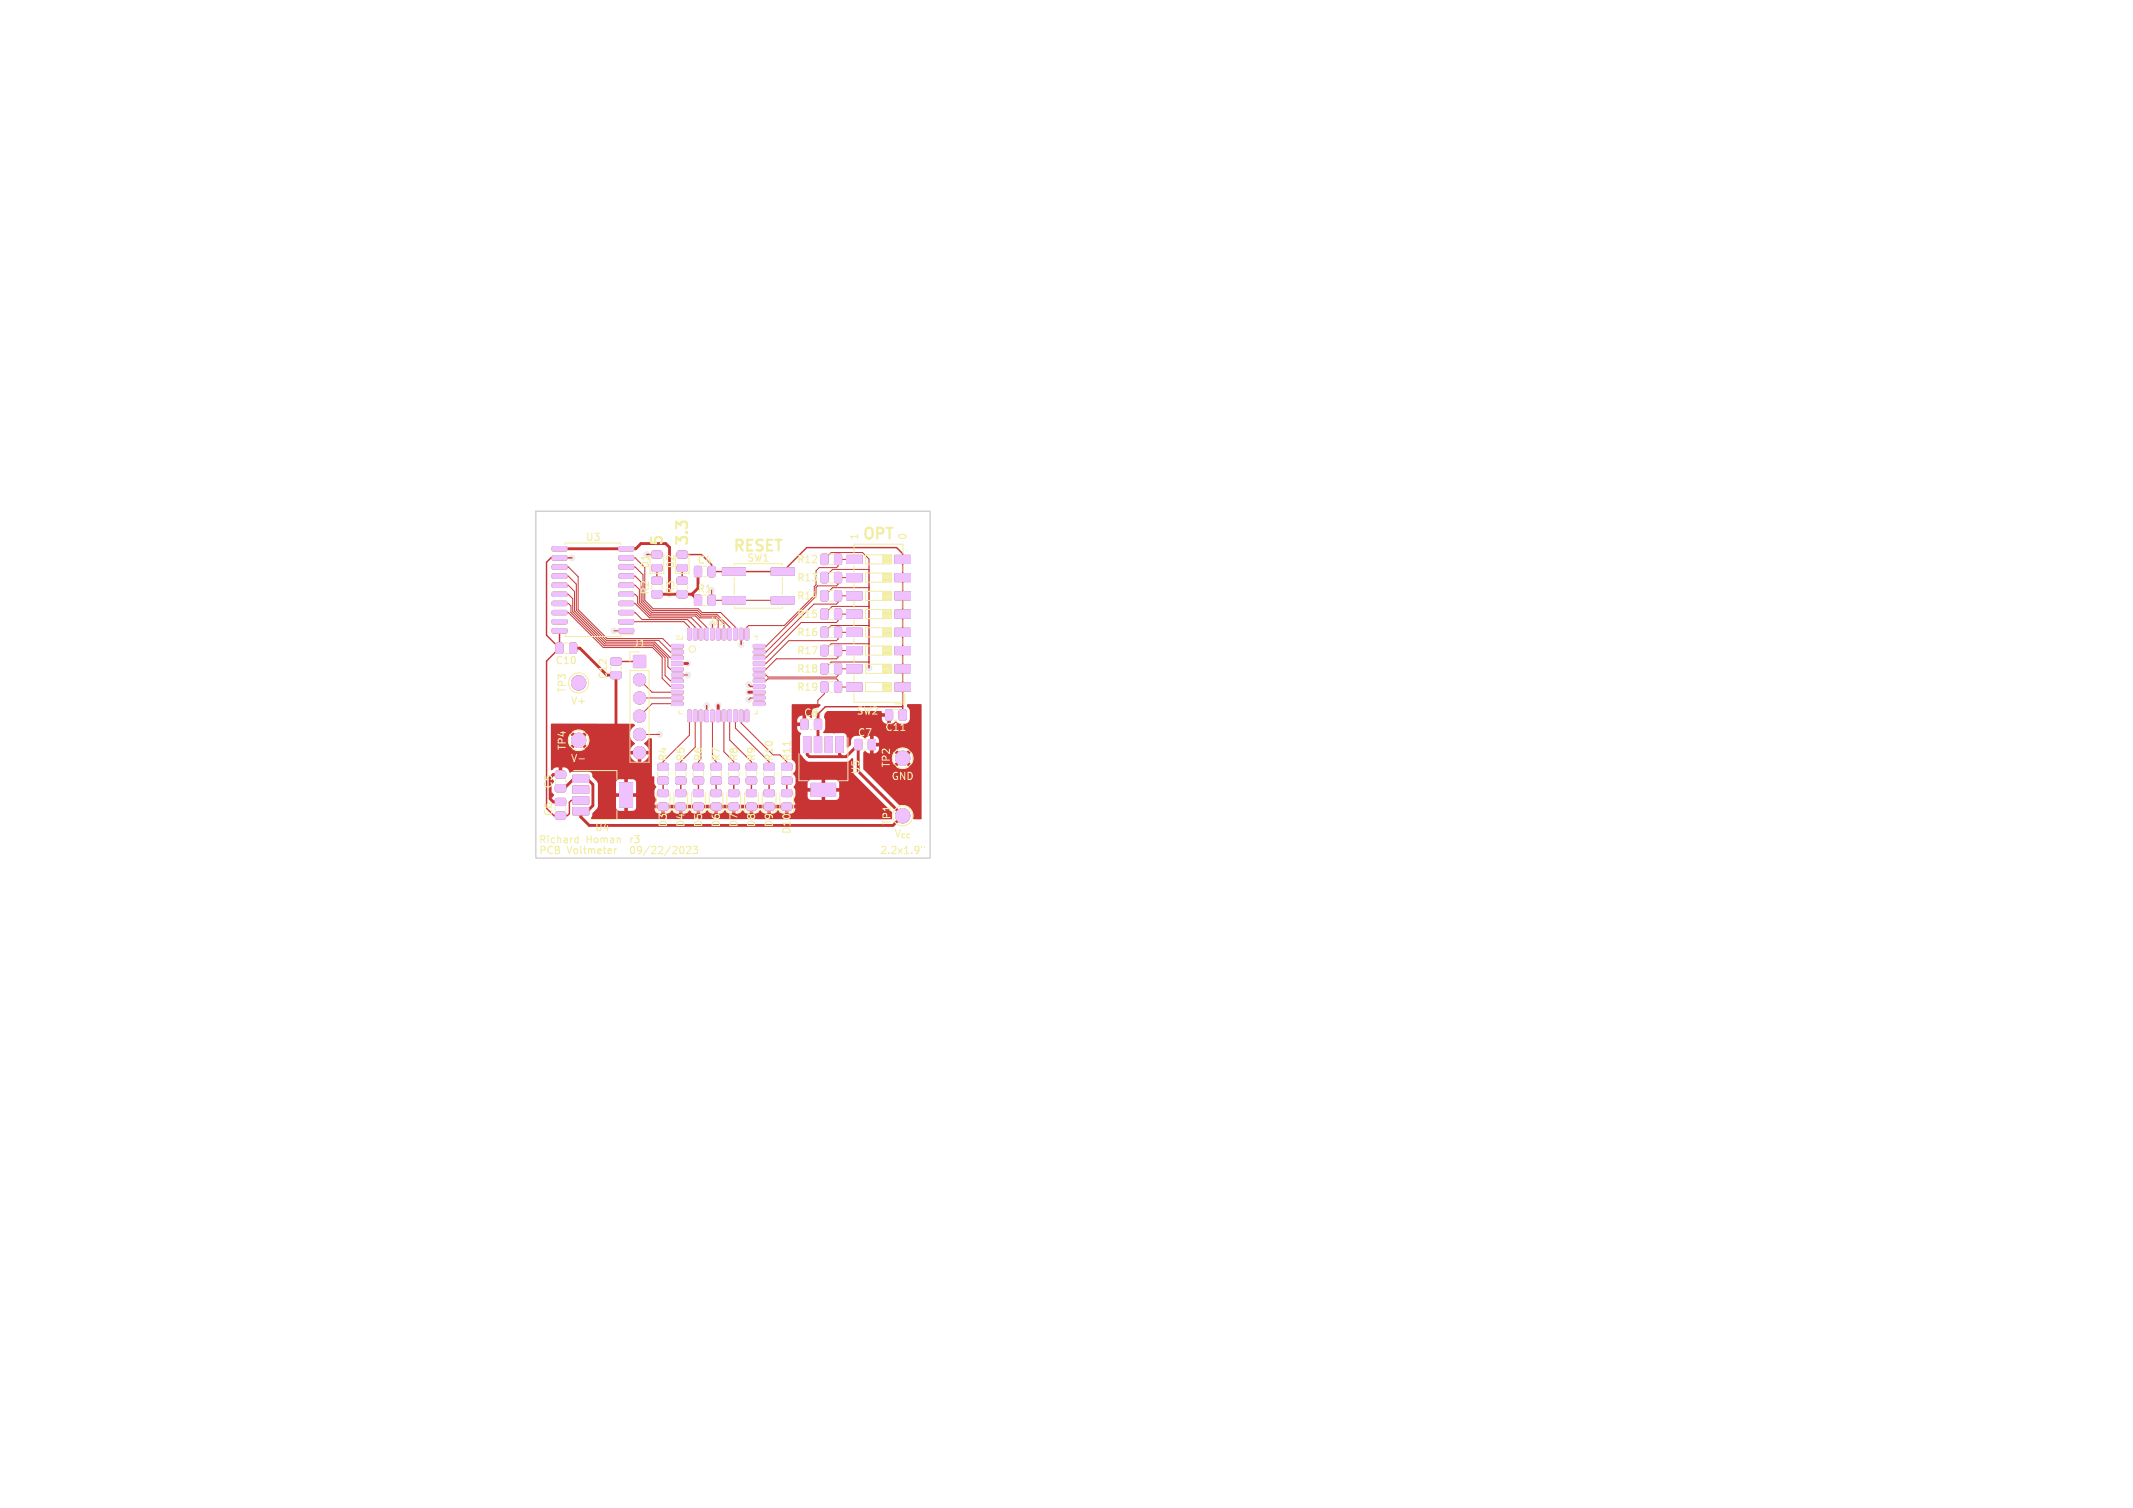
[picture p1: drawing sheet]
<svg xmlns="http://www.w3.org/2000/svg" width="297mm" height="210mm" viewBox="0 0 297 210" stroke-linecap="round" stroke-linejoin="round" font-family="sans-serif">
<defs><g id="words">
<g font-size="2.1" fill="#f2eda1">
<text x="92.7" y="76.1" transform="rotate(-90 92.7 76.1)">5</text>
<text x="96.2" y="76.1" transform="rotate(-90 96.2 76.1)">3.3</text>
<text x="101.9" y="77.2">RESET</text>
<text x="119.9" y="75.2">OPT</text>
</g>
<g font-size="1.4" fill="#f2eda1">
<text x="81.5" y="75.5">U3</text>
<text x="119.6" y="75.3" transform="rotate(-90 119.6 75.3)">1</text>
<text x="126.4" y="75.3" transform="rotate(-90 126.4 75.3)">0</text>
<text x="90.6" y="82.9" transform="rotate(-90 90.6 82.9)">R2</text>
<text x="90.6" y="79.3" transform="rotate(-90 90.6 79.3)">D1</text>
<text x="94.1" y="82.9" transform="rotate(-90 94.1 82.9)">R3</text>
<text x="94.1" y="79.3" transform="rotate(-90 94.1 79.3)">D2</text>
<text x="97" y="82.7">R1</text>
<text x="97" y="78.7">C4</text>
<text x="103.9" y="78.4">SW1</text>
<text x="110.9" y="83.7">R14</text>
<text x="110.9" y="81.2">R13</text>
<text x="110.9" y="78.6">R12</text>
<text x="98.9" y="87.2">U1</text>
<text x="110.9" y="86.2">R15</text>
<text x="110.9" y="88.8">R16</text>
<text x="77.3" y="92.7">C10</text>
<text x="84.7" y="94.7" transform="rotate(-90 84.7 94.7)">C12</text>
<text x="88.1" y="90.3">J1</text>
<text x="110.9" y="93.9">R18</text>
<text x="110.9" y="91.3">R17</text>
<text x="79" y="96.6" transform="rotate(-90 79 96.6)">TP3</text>
<text x="79.4" y="98.3">V+</text>
<text x="110.9" y="96.4">R19</text>
<text x="111.8" y="100">C8</text>
<text x="119.2" y="99.7">SW2</text>
<text x="123.2" y="102">C11</text>
<text x="79" y="104.6" transform="rotate(-90 79 104.6)">TP4</text>
<text x="79.4" y="106.3">V-</text>
<text x="93.1" y="106.1" transform="rotate(-90 93.1 106.1)">R4</text>
<text x="95.5" y="106.1" transform="rotate(-90 95.5 106.1)">R5</text>
<text x="98" y="106.1" transform="rotate(-90 98 106.1)">R6</text>
<text x="100.4" y="106.1" transform="rotate(-90 100.4 106.1)">R7</text>
<text x="102.9" y="106.1" transform="rotate(-90 102.9 106.1)">R8</text>
<text x="105.4" y="106.1" transform="rotate(-90 105.4 106.1)">R9</text>
<text x="107.8" y="106.1" transform="rotate(-90 107.8 106.1)">R10</text>
<text x="110.3" y="106.1" transform="rotate(-90 110.3 106.1)">R11</text>
<text x="119.3" y="102.7">C7</text>
<text x="119.9" y="107.9" transform="rotate(-90 119.9 107.9)">U5</text>
<text x="124.1" y="107" transform="rotate(-90 124.1 107)">TP2</text>
<text x="77.1" y="113.8" transform="rotate(-90 77.1 113.8)">C6</text>
<text x="77.1" y="109.9" transform="rotate(-90 77.1 109.9)">C5</text>
<text x="124" y="108.8">GND</text>
<text x="75" y="119">PCB</text>
<text x="75" y="117.5">Richard</text>
<text x="79" y="119">Voltmeter</text>
<text x="81.6" y="117.5">Homan</text>
<text x="82.7" y="115.9">U4</text>
<text x="87.5" y="117.5">r3</text>
<text x="87.5" y="119">09/22/2023</text>
<text x="93.1" y="115.3" transform="rotate(-90 93.1 115.3)">D3</text>
<text x="95.5" y="115.3" transform="rotate(-90 95.5 115.3)">D4</text>
<text x="98" y="115.3" transform="rotate(-90 98 115.3)">D5</text>
<text x="100.4" y="115.3" transform="rotate(-90 100.4 115.3)">D6</text>
<text x="102.9" y="115.3" transform="rotate(-90 102.9 115.3)">D7</text>
<text x="105.4" y="115.3" transform="rotate(-90 105.4 115.3)">D8</text>
<text x="107.8" y="115.3" transform="rotate(-90 107.8 115.3)">D9</text>
<text x="110.3" y="116.3" transform="rotate(-90 110.3 116.3)">D10</text>
<text x="122.4" y="119">2.2x1.9&quot;</text>
<text x="124.2" y="115" transform="rotate(-90 124.2 115)">TP1</text>
<text x="124.4" y="116.8">V_{cc}</text>
</g>
</g></defs>
<g fill="#c83434" stroke="#c83434" stroke-width=".14">
<path d="M116.3 82.3h.6l.3 .1v1.1l-.2 .2h-.6l-.2-.1z"/>
<path d="M114.4 82.3h.6l.3 .1v1.1l-.2 .2h-.6l-.2-.1z"/>
<path d="M91.7 106.4l1.2-.1 .2 .2-.1 .6-.2 .2h-1l-.2-.2z"/>
<path d="M91.7 108.3l1.2-.1 .2 .3-.1 .5-.2 .2h-1l-.2-.2z"/>
<path d="M116.3 84.9l.6-.1 .3 .1v1.1l-.2 .2h-.6l-.2-.1z"/>
<path d="M114.4 84.9l.6-.1 .3 .1v1.1l-.2 .2h-.6l-.2-.1z"/>
<path d="M94.2 111.9h1.1l.2 .2v.6l-.3 .1h-1l-.1-.2z"/>
<path d="M94.2 110h1.1l.2 .2v.6l-.3 .1h-1l-.1-.2z"/>
<path d="M91.7 111.9h1.2l.1 .2v.6l-.2 .1h-1l-.2-.2z"/>
<path d="M91.7 110h1.2l.1 .2v.6l-.2 .1h-1l-.2-.2z"/>
<path d="M108.9 111.9h1.2l.1 .2v.6l-.2 .1h-1l-.2-.2z"/>
<path d="M108.9 110h1.2l.1 .2v.6l-.2 .1h-1l-.2-.2z"/>
<path d="M79.8 108h2.2v1h-2.2z"/>
<path d="M79.8 109.5h2.2v1h-2.2z"/>
<path d="M79.8 111h2.2v1h-2.2z"/>
<path d="M79.8 112.5h2.2v1h-2.2z"/>
<path d="M86.3 109h1.8v3.4h-1.8z"/>
<path d="M94.4 78.7l1.1-.1 .2 .3v.5l-.3 .2h-1l-.1-.3z"/>
<path d="M94.4 76.8h1.1l.2 .2v.6l-.3 .1h-1l-.1-.2z"/>
<path d="M116.3 79.8l.6-.1 .3 .2v1l-.2 .2-.6 .1-.2-.2z"/>
<path d="M114.4 79.8l.6-.1 .3 .2v1l-.2 .2-.6 .1-.2-.2z"/>
<path d="M108.9 106.4l1.2-.1 .2 .2v.6l-.3 .2h-1l-.2-.2z"/>
<path d="M108.9 108.3l1.2-.1 .2 .3v.5l-.3 .2h-1l-.2-.2z"/>
<path d="M104 106.4l1.2-.1 .2 .2-.1 .6-.2 .2h-1l-.2-.2z"/>
<path d="M104 108.3l1.2-.1 .2 .3-.1 .5-.2 .2h-1l-.2-.2z"/>
<path d="M119.1 103h.7l.2 .1v1.1l-.2 .2h-.6l-.2-.1z"/>
<path d="M121 103h.6l.3 .1v1.1l-.2 .2h-.5l-.3-.1z"/>
<path d="M101.5 111.9h1.2l.2 .2v.6l-.3 .1h-1l-.1-.2z"/>
<path d="M101.5 110h1.2l.2 .2v.6l-.3 .1h-1l-.1-.2z"/>
<path d="M86.2 87.6h1.9l.1 .5h-.1h-1.8l-.1-.1z"/>
<path d="M86.2 86.3h1.9l.1 .5-.1 .1h-1.8l-.1-.2z"/>
<path d="M86.2 85.1l1.9-.1 .1 .5-.1 .1h-1.8l-.1-.1z"/>
<path d="M86.2 83.8h1.9l.1 .4-.1 .1h-1.8l-.1-.1z"/>
<path d="M86.2 82.5h1.9l.1 .5-.1 .1h-1.8l-.1-.2z"/>
<path d="M86.2 81.2h1.9l.1 .5-.1 .1h-1.8l-.1-.1z"/>
<path d="M86.2 80l1.9-.1 .1 .5-.1 .1h-1.8l-.1-.1z"/>
<path d="M86.2 78.7h1.9l.1 .5-.1 .1-1.8-.1-.1-.1z"/>
<path d="M86.2 77.4h1.9l.1 .5-.1 .1h-1.8l-.1-.2z"/>
<path d="M86.2 76.2l1.9-.1 .1 .5-.1 .1h-1.8l-.1-.1z"/>
<path d="M76.9 76.2l1.9-.1 .1 .5-.1 .1h-1.8l-.1-.1z"/>
<path d="M76.9 77.4h1.9l.1 .5-.1 .1h-1.8l-.1-.2z"/>
<path d="M76.9 78.7h1.9l.1 .5-.1 .1-1.8-.1-.1-.1z"/>
<path d="M76.9 80l1.9-.1 .1 .5-.1 .1h-1.8l-.1-.1z"/>
<path d="M76.9 81.2h1.9l.1 .5-.1 .1h-1.8l-.1-.1z"/>
<path d="M76.9 82.5h1.9l.1 .5-.1 .1h-1.8l-.1-.2z"/>
<path d="M76.9 83.8h1.9l.1 .4-.1 .1h-1.8l-.1-.1z"/>
<path d="M76.9 85.1l1.9-.1 .1 .5-.1 .1h-1.8l-.1-.1z"/>
<path d="M76.9 86.3h1.9l.1 .5-.1 .1h-1.8l-.1-.2z"/>
<path d="M76.9 87.6h1.9l.1 .5h-.1h-1.8l-.1-.1z"/>
<path d="M98.7 78.9h.6l.3 .1v1.1l-.2 .2h-.6l-.2-.1z"/>
<path d="M96.8 78.9h.6l.3 .1v1.1l-.2 .2h-.6l-.2-.1z"/>
<path d="M114.4 92.5l.6-.1 .3 .2v1l-.2 .2-.6 .1-.2-.2z"/>
<path d="M116.3 92.5l.6-.1 .3 .2v1l-.2 .2-.6 .1-.2-.2z"/>
<path d="M99.1 106.4l1.2-.1 .1 .2v.6l-.2 .2h-1.1l-.1-.2z"/>
<path d="M99.1 108.3l1.2-.1 .1 .3v.5l-.2 .2h-1.1l-.1-.2z"/>
<path d="M77.4 113.2l1.2-.1 .2 .2-.1 .6-.2 .2h-1l-.2-.3z"/>
<path d="M77.4 111.3l1.2-.1 .2 .2-.1 .6-.2 .2h-1l-.2-.3z"/>
<path d="M116.3 77.2h.6l.3 .1v1.1l-.2 .2h-.6l-.2-.1z"/>
<path d="M114.4 77.2h.6l.3 .1v1.1l-.2 .2h-.6l-.2-.1z"/>
<path d="M104 111.9h1.2l.1 .2v.6l-.2 .1h-1l-.2-.2z"/>
<path d="M104 110h1.2l.1 .2v.6l-.2 .1h-1l-.2-.2z"/>
<path d="M100.6 79.1h3.2v1h-3.2z"/>
<path d="M107.4 79.1h3.2v1h-3.2z"/>
<path d="M100.6 83.1h3.2v1h-3.2z"/>
<path d="M107.4 83.1h3.2v1h-3.2z"/>
<path d="M94.1 106.4l1.3-.1 .1 .2v.6l-.2 .2h-1.1l-.1-.2z"/>
<path d="M94.1 108.3l1.3-.1 .1 .3v.5l-.2 .2h-1.1l-.1-.2z"/>
<path d="M93.5 89.8h1.5l.1 .4-.1 .1-1.4-.1z"/>
<path d="M93.5 90.6h1.5l.1 .4-.1 .1-1.4-.1z"/>
<path d="M93.5 91.4h1.5l.1 .4h-.1h-1.4z"/>
<path d="M93.5 92.2h1.5l.1 .4-.1 .1-1.4-.1z"/>
<path d="M93.5 93h1.5l.1 .4h-.1h-1.4z"/>
<path d="M93.5 93.8h1.5l.1 .4-.1 .1-1.4-.1z"/>
<path d="M93.5 94.6h1.5l.1 .4-.1 .1-1.4-.1z"/>
<path d="M93.5 95.4h1.5l.1 .4h-.1h-1.4z"/>
<path d="M93.5 96.2h1.5l.1 .4-.1 .1-1.4-.1z"/>
<path d="M93.5 97h1.5l.1 .4h-.1h-1.4z"/>
<path d="M93.5 97.8h1.5l.1 .4-.1 .1-1.4-.1z"/>
<path d="M95.8 98.9l.4 .1v1.4v.1l-.4-.1z"/>
<path d="M96.6 98.9l.4 .1 .1 1.4-.1 .1-.4-.1z"/>
<path d="M97.4 98.9l.4 .1v1.4v.1l-.4-.1z"/>
<path d="M98.2 98.9l.4 .1 .1 1.4-.1 .1-.4-.1z"/>
<path d="M99 98.9l.4 .1v1.4v.1l-.4-.1z"/>
<path d="M99.8 98.9l.4 .1v1.4v.1l-.4-.1z"/>
<path d="M100.6 98.9l.4 .1 .1 1.4-.1 .1-.4-.1z"/>
<path d="M101.4 98.9l.4 .1v1.4v.1l-.4-.1z"/>
<path d="M102.2 98.9l.4 .1 .1 1.4-.1 .1-.4-.1z"/>
<path d="M103 98.9l.4 .1v1.4v.1l-.4-.1z"/>
<path d="M103.8 98.9l.4 .1v1.4v.1l-.4-.1z"/>
<path d="M104.9 97.8h1.5l.1 .4-.1 .1-1.4-.1z"/>
<path d="M104.9 97h1.5l.1 .4h-.1h-1.4z"/>
<path d="M104.9 96.2h1.5l.1 .4-.1 .1-1.4-.1z"/>
<path d="M104.9 95.4h1.5l.1 .4h-.1h-1.4z"/>
<path d="M104.9 94.6h1.5l.1 .4-.1 .1-1.4-.1z"/>
<path d="M104.9 93.8h1.5l.1 .4-.1 .1-1.4-.1z"/>
<path d="M104.9 93h1.5l.1 .4h-.1h-1.4z"/>
<path d="M104.9 92.2h1.5l.1 .4-.1 .1-1.4-.1z"/>
<path d="M104.9 91.4h1.5l.1 .4h-.1h-1.4z"/>
<path d="M104.9 90.6h1.5l.1 .4-.1 .1-1.4-.1z"/>
<path d="M104.9 89.8h1.5l.1 .4-.1 .1-1.4-.1z"/>
<path d="M103.8 87.5l.4 .1v1.4v.1l-.4-.1z"/>
<path d="M103 87.5l.4 .1v1.4v.1l-.4-.1z"/>
<path d="M102.2 87.5l.4 .1 .1 1.4-.1 .1-.4-.1z"/>
<path d="M101.4 87.5l.4 .1v1.4v.1l-.4-.1z"/>
<path d="M100.6 87.5l.4 .1 .1 1.4-.1 .1-.4-.1z"/>
<path d="M99.8 87.5l.4 .1v1.4v.1l-.4-.1z"/>
<path d="M99 87.5l.4 .1v1.4v.1l-.4-.1z"/>
<path d="M98.2 87.5l.4 .1 .1 1.4-.1 .1-.4-.1z"/>
<path d="M97.4 87.5l.4 .1v1.4v.1l-.4-.1z"/>
<path d="M96.6 87.5l.4 .1 .1 1.4-.1 .1-.4-.1z"/>
<path d="M95.8 87.5l.4 .1v1.4v.1l-.4-.1z"/>
<path d="M77.4 109.3h1.2l.2 .2-.1 .6-.2 .2h-1l-.2-.3z"/>
<path d="M77.4 107.4h1.2l.2 .2-.1 .6-.2 .2h-1l-.2-.3z"/>
<path d="M77.5 89.6l.6-.1 .3 .2v1l-.2 .3h-.5l-.3-.2z"/>
<path d="M79.4 89.6l.6-.1 .3 .2v1l-.2 .3h-.5l-.3-.2z"/>
<path d="M90.8 78.7l1.2-.1 .2 .3v.5l-.3 .2h-1l-.1-.3z"/>
<path d="M90.8 76.8h1.2l.2 .2v.6l-.3 .1h-1l-.1-.2z"/>
<path d="M125.3 98.9l.6-.1 .3 .2v1l-.2 .3h-.6l-.2-.2z"/>
<path d="M123.4 98.9l.6-.1 .3 .2v1l-.2 .3h-.6l-.2-.2z"/>
<path d="M113.5 100.2l.6-.1 .3 .2v1l-.2 .3h-.5l-.3-.2z"/>
<path d="M111.6 100.2l.6-.1 .3 .2v1l-.2 .3h-.5l-.3-.2z"/>
<path d="M96.6 106.4l1.2-.1 .2 .2v.6l-.3 .2h-1l-.2-.2z"/>
<path d="M96.6 108.3l1.2-.1 .2 .3v.5l-.3 .2h-1l-.2-.2z"/>
<path d="M116.3 89.9h.6l.3 .1v1.1l-.2 .2h-.6l-.2-.1z"/>
<path d="M114.4 89.9h.6l.3 .1v1.1l-.2 .2h-.6l-.2-.1z"/>
<path d="M106.5 111.9h1.1l.2 .2v.6l-.3 .1h-1l-.1-.2z"/>
<path d="M106.5 110h1.1l.2 .2v.6l-.3 .1h-1l-.1-.2z"/>
<path d="M106.4 106.4l1.3-.1 .1 .2v.6l-.2 .2h-1.1l-.1-.2z"/>
<path d="M106.4 108.3l1.3-.1 .1 .3v.5l-.2 .2h-1.1l-.1-.2z"/>
<path d="M116.3 87.4l.6-.1 .3 .2v1l-.2 .3h-.6l-.2-.2z"/>
<path d="M114.4 87.4l.6-.1 .3 .2v1l-.2 .3h-.6l-.2-.2z"/>
<path d="M101.5 106.4l1.2-.1 .2 .2v.6l-.3 .2h-1l-.2-.2z"/>
<path d="M101.5 108.3l1.2-.1 .2 .3v.5l-.3 .2h-1l-.2-.2z"/>
<path d="M85.1 91.7l1.2-.1 .2 .3v.6l-.3 .1h-1l-.2-.2z"/>
<path d="M85.1 93.6l1.2-.1 .2 .3v.6l-.3 .1h-1l-.2-.2z"/>
<path d="M99.1 111.9h1.2l.1 .2v.6l-.2 .1h-1l-.2-.2z"/>
<path d="M99.1 110h1.2l.1 .2v.6l-.2 .1h-1l-.2-.2z"/>
<path d="M116.4 102.6h1v2.2h-1z"/>
<path d="M114.9 102.6h1v2.2h-1z"/>
<path d="M113.4 102.6h1v2.2h-1z"/>
<path d="M111.9 102.6h1v2.2h-1z"/>
<path d="M112.9 109.1h3.5v1.8h-3.5z"/>
<path d="M96.6 111.9h1.2l.2 .2-.1 .6-.2 .1h-1l-.2-.2z"/>
<path d="M96.6 110h1.2l.2 .2-.1 .6-.2 .1h-1l-.2-.2z"/>
<path d="M90.8 80.4h1.2l.2 .2v.6l-.3 .2-1-.1-.2-.2z"/>
<path d="M90.8 82.3h1.2l.2 .2v.6l-.3 .2-1-.1-.2-.2z"/>
<path d="M114.4 95h.6l.3 .1v1.1l-.2 .2h-.6l-.2-.1z"/>
<path d="M116.3 95h.6l.3 .1v1.1l-.2 .2h-.6l-.2-.1z"/>
<path d="M88.2 91.3h1.7v1.7h-1.7z"/>
<path d="M124.6 95.1h2.2v1.1h-2.2z"/>
<path d="M124.6 92.6h2.2v1.1h-2.2z"/>
<path d="M124.6 90h2.2v1.2h-2.2z"/>
<path d="M124.6 87.5h2.2v1.1h-2.2z"/>
<path d="M124.6 85h2.2v1.1h-2.2z"/>
<path d="M124.6 82.4h2.2v1.1h-2.2z"/>
<path d="M124.6 79.9h2.2v1.1h-2.2z"/>
<path d="M124.6 77.3h2.2v1.2h-2.2z"/>
<path d="M117.9 77.3h2.1v1.2h-2.1z"/>
<path d="M117.9 79.9h2.1v1.1h-2.1z"/>
<path d="M117.9 82.4h2.1v1.1h-2.1z"/>
<path d="M117.9 85h2.1v1.1h-2.1z"/>
<path d="M117.9 87.5h2.1v1.1h-2.1z"/>
<path d="M117.9 90h2.1v1.2h-2.1z"/>
<path d="M117.9 92.6h2.1v1.1h-2.1z"/>
<path d="M117.9 95.1h2.1v1.1h-2.1z"/>
<path d="M98.7 82.9h.6l.3 .1v1.1l-.2 .2h-.6l-.2-.1z"/>
<path d="M96.8 82.9h.6l.3 .1v1.1l-.2 .2h-.6l-.2-.1z"/>
<path d="M94.3 80.4h1.3l.1 .2v.6l-.2 .2-1.1-.1-.1-.2z"/>
<path d="M94.3 82.3h1.3l.1 .2v.6l-.2 .2-1.1-.1-.1-.2z"/>
<circle cx="80.6" cy="95.1" r="1"/>
<circle cx="80.6" cy="103.1" r="1"/>
<circle cx="125.7" cy="113.6" r="1"/>
<circle cx="125.7" cy="105.6" r="1"/>
<circle cx="89" cy="94.7" r=".85"/>
<circle cx="89" cy="97.2" r=".85"/>
<circle cx="89" cy="99.7" r=".85"/>
<circle cx="89" cy="102.3" r=".85"/>
<circle cx="89" cy="104.8" r=".85"/>
</g>
<g fill="#ececec" stroke="#ececec" stroke-width=".14">
<circle cx="104.2" cy="95.4" r=".4"/>
<circle cx="103.2" cy="89.8" r=".4"/>
<circle cx="113.9" cy="99.4" r=".4"/>
<circle cx="98.4" cy="98.3" r=".4"/>
<circle cx="104.2" cy="96.4" r=".4"/>
<circle cx="95.7" cy="92.4" r=".4"/>
<circle cx="121" cy="93" r=".4"/>
<circle cx="100" cy="98.3" r=".4"/>
<circle cx="119.9" cy="111.6" r=".4"/>
<circle cx="79.6" cy="77.7" r=".4"/>
<circle cx="90.1" cy="77.2" r=".4"/>
<circle cx="104.2" cy="97.4" r=".4"/>
<circle cx="91.8" cy="102.3" r=".4"/>
<circle cx="99.1" cy="82.2" r=".4"/>
<circle cx="85.5" cy="87.8" r=".4"/>
<circle cx="95.8" cy="94" r=".4"/>
</g>
<g fill="none" stroke="#c83434" stroke-width=".2">
<path d="M79.6 77.7h-2.9l-.6 .6v10.2l1.8 1.8M90.1 77.2h1.4M91.5 79.1v1.8M95 77.2h2.7M95 79.1v1.8M99.1 78.7v.9h9.9l3.3-3.3h12.5l.9 .8v22.5M121 79.3v13.7M77.8 90.3h.1M77.9 90.3l-1.8 1.8v20.5M77.9 87.8v2.5M78.4 87.8v.1M78.4 90.3h.1"/>
<path d="M85.8 92.1h3.3M98.4 98.3v1.4M103.2 88.3v1.4M104.2 95.4l.3 .2h1.2M125.7 98.4h-10.8l-1 1M80.9 111.5h-1.4l-.2 .2v1.6l-.3 .3h-1.9M92.3 108.7v1.8M94.8 108.7v1.8M97.2 108.7v1.8M97.6 106.4l-.4 .4M99.7 108.7v1.8M102.2 108.7v1.8"/>
<path d="M104.6 108.7v1.8M107.1 108.7v1.8M109.5 108.7v1.8"/>
</g>
<g fill="none" stroke="#c83434" stroke-width=".4">
<path d="M92.7 75.7h-3.5l-.7 .7h-10.6M93.2 76.2v6.6M97.2 79.6v2.3l-.9 .9M79.8 90.3h.9l3.8 3.7h1.3v7.1M91.5 82.8h4.8M94.3 92.4h1.5M96.3 82.8l.9 .8M100 98.3v1.4M104.2 96.4h1.5M113.9 99.4v4.3M76.6 108.3v2.9l.4 .5h1M77 107.9h1"/>
<path d="M80.9 111.5h-.1M85.8 101.1v.1M112.4 103.7v1.4l.3 .3h5.1l1.7-1.7v3.7l6.2 6.2-1.4 1.3h-42.3l-1.1-1.1v-.8h.9l.8-.8v-3l-.8-.7h-1.9l-1.3 1.3h-.6M116.9 103.7v1.4l.3 .3"/>
</g>
<g fill="none" stroke="#c83434" stroke-width=".14">
<path d="M78.4 79h.7l1.4 1.3v4.6l4 4h7.8l1.1 1.1h.9M87.7 79h.7l1.1 1v3.7l1.3 1.3h6.3l.6 .6h2.1l1.8 1.7v1M87.7 77.7h.7l1.4 1.3v4.6l1.1 1.2h6.3l.6 .5h2.6l2 2.1v.9M114.8 77.9l.9-.9h4.4l.9 .8v1.5h-5.1l-1.1 1.1M119 77.9h-2.3v.9l-.2 .2h-2.4l-.5 .5v2l-.2 .2v1.2l-4.2 4.2h-5l-.2 .2v1M78.4 84h.7l.4 .4v.9l4.6 4.6h6.9l1.6 1.7v2.5l.7 .7h1M78.4 82.8h.7l.6 .6v1.8l4.5 4.5h6.9l1.9 1.9v1.3l.3 .3h1M78.4 81.5h.7l.9 .9v2.7l4.3 4.3h6.9l2.1 2.2h1M78.4 80.2h.7l1.2 1.2v3.6l4.1 4.2h7.3l1.6 1.6h1M78.4 85.3h.7l4.9 4.9h6.9l1.3 1.3v3l1.1 1.1h1M85.5 87.8h1.7M87.7 86.6h7.5l.8 .7v1"/>
<path d="M87.7 85.3h.7l1 1h6.3l1.1 1.1v.9M87.7 84h.7l2 2h5.9l1.3 1.4v.9M87.7 81.5h.7l.6 .6v1.8l1.6 1.6h6.3l.6 .6h2.1M87.7 82.8h.7l.4 .3v.9l1.7 1.8h6.3l1.6 1.6v.9M87.7 80.2h.7l.9 .9v2.7l1.4 1.5h6.3l.6 .5h2.1M89.1 94.7l1.7 1.7h3.5M89.1 97.2h5.2M94.3 98h-3.5l-1.7 1.7M94.3 94h1.5M96 99.7v2.7l-3.7 3.7v.7M96.8 99.7v4.4l-2 2v.7M97.6 99.7v6"/>
<path d="M99.1 82.2v1.4h9.9M99.2 86.8v1.5M99.2 99.7v5.8M100 86.4v1.9M100.8 99.7v5l1.4 1.4v.7M100.8 86.9v1.4M101.6 99.7v3.4l3 3v.7M102.4 99.7v1.7l4.7 4.7v.7M103.2 99.7v1l4.4 4.4h1l.9 1v.7M105.7 97.2h-1.2l-.3 .2M105.7 94.8h1l.2-.3h9.6l.2 .2v1h2.3M114.8 95.7v.9l-.9 .9v.7"/>
<path d="M119 80.4h-2.3v1l-.2 .2h-2.7l-.2 .2v1.2l-6.9 7h-1M119 83h-2.3v.9l-.2 .2h-3.2l-6.6 6.7h-1M119 85.5h-2.3v.9l-.2 .3h-4.9l-4.9 4.9h-1M119 88.1h-2.3v.9l-.2 .2h-6.7l-3.1 3.2h-1M119 90.6h-2.3v.9l-.2 .2h-8.4l-1.4 1.5h-1M119 93.1h-2.3v1l-.2 .2h-9.6l-.2-.3h-1M121 87.1h-5.3l-.9 1M121 87.1h.1M121 92.2h-5.3l-.9 .9M121 81.8h-5.1l-1.1 1.2M121 89.7h-5.3l-.9 .9M121 84.4h-5.1l-1.1 1.1"/>
<path d="M89.1 102.3h2.7M91.8 102.3h.1M97.2 106.1v.7M99.7 106.1v.7"/>
</g>
<g fill="#c83434">
<path d="M115.1 99.1l7.6-.1 .1 .1v.2l1.2 .1v1.4l.4-.1 .3-.2 .3 .1a1.26 1.26 0 0 0 1 .2 .74 .74 0 0 0 .7-.7v-1.2l-.2-.3a.33 .33 0 0 1-.2-.2 .33 .33 0 0 1 .1-.3h1.8l.1 .1v15.8l-.1 .1-1-.1a1.59 1.59 0 0 0-2-1.9l-5-5v-1.5h4l.1 .5 .2 .4 .5-.5a.33 .33 0 0 1 .3 .3l-.5 .5a1.48 1.48 0 0 0 1.8 0l-.5-.5a.29 .29 0 0 1 .3-.3l.5 .5a1.48 1.48 0 0 0 0-1.8l-.5 .6-.3-.2v-.2l.5-.5a1.49 1.49 0 0 0-1.8 0l.5 .5a.29 .29 0 0 1-.3 .3l-.5-.5-.2 .4-.1 .5h-4v-.8l.2-.2 .8 .3v-.9h.4v.9a.78 .78 0 0 0 .8-.9h-1.2v-1.5h.4v.9h.8a.78 .78 0 0 0-.8-.9h-.6l-.6 .3-.3-.3h-.3a1.15 1.15 0 0 0-1.1 .3l-.2 .3v.6l-.5 .4-.1-.1v-1.4a.49 .49 0 0 0-.5-.5h-2.5a.16 .16 0 0 1-.3-.1 .16 .16 0 0 1 .1-.2l.2-.3v-1.2l-.2-.5h8.1a.78 .78 0 0 0 .7 1v-1h-8.8l.1-.4z"/>
<path d="M76.7 100.8h11.4l.3 .2a1.42 1.42 0 0 0 0 2.5l-.5 .6-.2 .5h.8l.1 .4-.1 .1h-.8l.1 .2 .4 .6 .6 .3v-.8l.4-.1 .1 .9 .4-.2 .4-.3 .3-.6-.8-.1v-.4h.8l-.2-.5-.5-.6 .6-.7 .5 .1v5.2l.3 .1v.9l.3 .5-.1 .1a1.24 1.24 0 0 0-.2 1l.4 .7-.3 .4-.1 .3h19.7l-.1-.3-.3-.4 .3-.6 .1-.6h1.7v.8l.1 .3 .2 .1h3.6l.3-.1 .1-.3v-.8h-1.9v1.2h-.5v-1.2h-3.6l-.2-.4h6.2v-.8l-.1-.3-.2-.1h-1.6v1.2h-.5v-1.2l-1.7 .1-.2 .3v.8h-1.9l-.1-.3 .3-.5a1.15 1.15 0 0 0-.3-1.1l-.1-.2 .2-.2a1.26 1.26 0 0 0 .2-1 .82 .82 0 0 0-.5-.7l-.1-5.2h1.6v-1a.78 .78 0 0 0-.8 1h-.8l.1-2.5h3.9v.2l-.3 .2a1 1 0 0 0-.8 1.4l-.2 .1-.3-.3-.4-.1v1.5h-1.2a.96 .96 0 0 0 .6 1.1l-.2 .4v2.3l.5 .7 .5 .4 .2 .1h5.3l.3-.1 .4-.4h.2v1.9l.1 .3 5.3 5.3v1h-41.8l-.1-.1 .2-.8 .7-.8 .1-1.4h2.5v1.5l.1 .3 .3 .1h.7v-1.9h.5v1.9h.8l.3-.3h2.6a.77 .77 0 0 0 1 .7v-.7h.5v.7l.5-.1 .5-.4 .4 .4 .5 .1v-.7h.5v.7a1.08 1.08 0 0 0 1-.5 .97 .97 0 0 0 1 .5v-.7h.5v.7l.5-.1 .5-.4 .4 .4 .6 .1v-.7h.5v.7a1.08 1.08 0 0 0 1-.5 .97 .97 0 0 0 .9 .5v-.7h.5v.7l.5-.1 .5-.4 .5 .4 .5 .1v-.7h.5v.7a1 1 0 0 0 1-.5 .97 .97 0 0 0 .9 .5v-.7h.5v.7l.6-.1 .4-.4 .5 .4 .5 .1v-.7h.5v.7a.77 .77 0 0 0 1-.7h-22.3l.1-1.6h-5.3v-.5h3.6v-2h.5v2h1.2v-1.6l-.3-.3h-2.3l-.2 .3v1.6h-2.5l-.1-1.5-.7-.8a.57 .57 0 0 0-.5-.7h-2.3l-.4 .1a.89 .89 0 0 0-1-.7v1.1l-.1 .1-.4-.1v-1.1h-.6l-.3 .4-.2-.1v-4.1h2.4v.5l.2 .4 .7-.6 .2 .4-.5 .5a1.49 1.49 0 0 0 1.7 0l-.5-.5 .1-.2 .2-.2 .6 .6 .1-.2a1.49 1.49 0 0 0-.1-1.6l-.6 .6a.32 .32 0 0 1-.3-.4l.5-.6a1.49 1.49 0 0 0-1.7 .1l.5 .5-.2 .4-.7-.6-.2 .4v.5h-2.4z"/>
<path d="M76.7 110.4h.2l.3 .3-.3 .4-.2-.1z"/>
</g>
<g fill="#bbaaa4" stroke="#bbaaa4" stroke-width=".14">
<path d="M116.3 82.3h.6l.3 .1v1.1l-.2 .2h-.6l-.2-.1z"/>
<path d="M114.4 82.3h.6l.3 .1v1.1l-.2 .2h-.6l-.2-.1z"/>
<path d="M91.7 106.4l1.2-.1 .2 .2-.1 .6-.2 .2h-1l-.2-.2z"/>
<path d="M91.7 108.3l1.2-.1 .2 .3-.1 .5-.2 .2h-1l-.2-.2z"/>
<path d="M116.3 84.9l.6-.1 .3 .1v1.1l-.2 .2h-.6l-.2-.1z"/>
<path d="M114.4 84.9l.6-.1 .3 .1v1.1l-.2 .2h-.6l-.2-.1z"/>
<path d="M94.2 111.9h1.1l.2 .2v.6l-.3 .1h-1l-.1-.2z"/>
<path d="M94.2 110h1.1l.2 .2v.6l-.3 .1h-1l-.1-.2z"/>
<path d="M91.7 111.9h1.2l.1 .2v.6l-.2 .1h-1l-.2-.2z"/>
<path d="M91.7 110h1.2l.1 .2v.6l-.2 .1h-1l-.2-.2z"/>
<path d="M108.9 111.9h1.2l.1 .2v.6l-.2 .1h-1l-.2-.2z"/>
<path d="M108.9 110h1.2l.1 .2v.6l-.2 .1h-1l-.2-.2z"/>
<path d="M79.8 108h2.2v1h-2.2z"/>
<path d="M79.8 109.5h2.2v1h-2.2z"/>
<path d="M79.8 111h2.2v1h-2.2z"/>
<path d="M79.8 112.5h2.2v1h-2.2z"/>
<path d="M86.3 109h1.8v3.4h-1.8z"/>
<path d="M94.4 78.7l1.1-.1 .2 .3v.5l-.3 .2h-1l-.1-.3z"/>
<path d="M94.4 76.8h1.1l.2 .2v.6l-.3 .1h-1l-.1-.2z"/>
<path d="M116.3 79.8l.6-.1 .3 .2v1l-.2 .2-.6 .1-.2-.2z"/>
<path d="M114.4 79.8l.6-.1 .3 .2v1l-.2 .2-.6 .1-.2-.2z"/>
<path d="M108.9 106.4l1.2-.1 .2 .2v.6l-.3 .2h-1l-.2-.2z"/>
<path d="M108.9 108.3l1.2-.1 .2 .3v.5l-.3 .2h-1l-.2-.2z"/>
<path d="M104 106.4l1.2-.1 .2 .2-.1 .6-.2 .2h-1l-.2-.2z"/>
<path d="M104 108.3l1.2-.1 .2 .3-.1 .5-.2 .2h-1l-.2-.2z"/>
<path d="M119.1 103h.7l.2 .1v1.1l-.2 .2h-.6l-.2-.1z"/>
<path d="M121 103h.6l.3 .1v1.1l-.2 .2h-.5l-.3-.1z"/>
<path d="M101.5 111.9h1.2l.2 .2v.6l-.3 .1h-1l-.1-.2z"/>
<path d="M101.5 110h1.2l.2 .2v.6l-.3 .1h-1l-.1-.2z"/>
<path d="M86.2 87.6h1.9l.1 .5h-.1h-1.8l-.1-.1z"/>
<path d="M86.2 86.3h1.9l.1 .5-.1 .1h-1.8l-.1-.2z"/>
<path d="M86.2 85.1l1.9-.1 .1 .5-.1 .1h-1.8l-.1-.1z"/>
<path d="M86.2 83.8h1.9l.1 .4-.1 .1h-1.8l-.1-.1z"/>
<path d="M86.2 82.5h1.9l.1 .5-.1 .1h-1.8l-.1-.2z"/>
<path d="M86.2 81.2h1.9l.1 .5-.1 .1h-1.8l-.1-.1z"/>
<path d="M86.2 80l1.9-.1 .1 .5-.1 .1h-1.8l-.1-.1z"/>
<path d="M86.2 78.7h1.9l.1 .5-.1 .1-1.8-.1-.1-.1z"/>
<path d="M86.2 77.4h1.9l.1 .5-.1 .1h-1.8l-.1-.2z"/>
<path d="M86.2 76.2l1.9-.1 .1 .5-.1 .1h-1.8l-.1-.1z"/>
<path d="M76.9 76.2l1.9-.1 .1 .5-.1 .1h-1.8l-.1-.1z"/>
<path d="M76.9 77.4h1.9l.1 .5-.1 .1h-1.8l-.1-.2z"/>
<path d="M76.9 78.7h1.9l.1 .5-.1 .1-1.8-.1-.1-.1z"/>
<path d="M76.9 80l1.9-.1 .1 .5-.1 .1h-1.8l-.1-.1z"/>
<path d="M76.9 81.2h1.9l.1 .5-.1 .1h-1.8l-.1-.1z"/>
<path d="M76.9 82.5h1.9l.1 .5-.1 .1h-1.8l-.1-.2z"/>
<path d="M76.9 83.8h1.9l.1 .4-.1 .1h-1.8l-.1-.1z"/>
<path d="M76.9 85.1l1.9-.1 .1 .5-.1 .1h-1.8l-.1-.1z"/>
<path d="M76.9 86.3h1.9l.1 .5-.1 .1h-1.8l-.1-.2z"/>
<path d="M76.9 87.6h1.9l.1 .5h-.1h-1.8l-.1-.1z"/>
<path d="M98.7 78.9h.6l.3 .1v1.1l-.2 .2h-.6l-.2-.1z"/>
<path d="M96.8 78.9h.6l.3 .1v1.1l-.2 .2h-.6l-.2-.1z"/>
<path d="M114.4 92.5l.6-.1 .3 .2v1l-.2 .2-.6 .1-.2-.2z"/>
<path d="M116.3 92.5l.6-.1 .3 .2v1l-.2 .2-.6 .1-.2-.2z"/>
<path d="M99.1 106.4l1.2-.1 .1 .2v.6l-.2 .2h-1.1l-.1-.2z"/>
<path d="M99.1 108.3l1.2-.1 .1 .3v.5l-.2 .2h-1.1l-.1-.2z"/>
<path d="M77.4 113.2l1.2-.1 .2 .2-.1 .6-.2 .2h-1l-.2-.3z"/>
<path d="M77.4 111.3l1.2-.1 .2 .2-.1 .6-.2 .2h-1l-.2-.3z"/>
<path d="M116.3 77.2h.6l.3 .1v1.1l-.2 .2h-.6l-.2-.1z"/>
<path d="M114.4 77.2h.6l.3 .1v1.1l-.2 .2h-.6l-.2-.1z"/>
<path d="M104 111.9h1.2l.1 .2v.6l-.2 .1h-1l-.2-.2z"/>
<path d="M104 110h1.2l.1 .2v.6l-.2 .1h-1l-.2-.2z"/>
<path d="M100.6 79.1h3.2v1h-3.2z"/>
<path d="M107.4 79.1h3.2v1h-3.2z"/>
<path d="M100.6 83.1h3.2v1h-3.2z"/>
<path d="M107.4 83.1h3.2v1h-3.2z"/>
<path d="M94.1 106.4l1.3-.1 .1 .2v.6l-.2 .2h-1.1l-.1-.2z"/>
<path d="M94.1 108.3l1.3-.1 .1 .3v.5l-.2 .2h-1.1l-.1-.2z"/>
<path d="M93.5 89.8h1.5l.1 .4-.1 .1-1.4-.1z"/>
<path d="M93.5 90.6h1.5l.1 .4-.1 .1-1.4-.1z"/>
<path d="M93.5 91.4h1.5l.1 .4h-.1h-1.4z"/>
<path d="M93.5 92.2h1.5l.1 .4-.1 .1-1.4-.1z"/>
<path d="M93.5 93h1.5l.1 .4h-.1h-1.4z"/>
<path d="M93.5 93.8h1.5l.1 .4-.1 .1-1.4-.1z"/>
<path d="M93.5 94.6h1.5l.1 .4-.1 .1-1.4-.1z"/>
<path d="M93.5 95.4h1.5l.1 .4h-.1h-1.4z"/>
<path d="M93.5 96.2h1.5l.1 .4-.1 .1-1.4-.1z"/>
<path d="M93.5 97h1.5l.1 .4h-.1h-1.4z"/>
<path d="M93.5 97.8h1.5l.1 .4-.1 .1-1.4-.1z"/>
<path d="M95.8 98.9l.4 .1v1.4v.1l-.4-.1z"/>
<path d="M96.6 98.9l.4 .1 .1 1.4-.1 .1-.4-.1z"/>
<path d="M97.4 98.9l.4 .1v1.4v.1l-.4-.1z"/>
<path d="M98.2 98.9l.4 .1 .1 1.4-.1 .1-.4-.1z"/>
<path d="M99 98.9l.4 .1v1.4v.1l-.4-.1z"/>
<path d="M99.8 98.9l.4 .1v1.4v.1l-.4-.1z"/>
<path d="M100.6 98.9l.4 .1 .1 1.4-.1 .1-.4-.1z"/>
<path d="M101.4 98.9l.4 .1v1.4v.1l-.4-.1z"/>
<path d="M102.2 98.9l.4 .1 .1 1.4-.1 .1-.4-.1z"/>
<path d="M103 98.9l.4 .1v1.4v.1l-.4-.1z"/>
<path d="M103.8 98.9l.4 .1v1.4v.1l-.4-.1z"/>
<path d="M104.9 97.8h1.5l.1 .4-.1 .1-1.4-.1z"/>
<path d="M104.9 97h1.5l.1 .4h-.1h-1.4z"/>
<path d="M104.9 96.2h1.5l.1 .4-.1 .1-1.4-.1z"/>
<path d="M104.9 95.4h1.5l.1 .4h-.1h-1.4z"/>
<path d="M104.9 94.6h1.5l.1 .4-.1 .1-1.4-.1z"/>
<path d="M104.9 93.8h1.5l.1 .4-.1 .1-1.4-.1z"/>
<path d="M104.9 93h1.5l.1 .4h-.1h-1.4z"/>
<path d="M104.9 92.2h1.5l.1 .4-.1 .1-1.4-.1z"/>
<path d="M104.9 91.4h1.5l.1 .4h-.1h-1.4z"/>
<path d="M104.9 90.6h1.5l.1 .4-.1 .1-1.4-.1z"/>
<path d="M104.9 89.8h1.5l.1 .4-.1 .1-1.4-.1z"/>
<path d="M103.8 87.5l.4 .1v1.4v.1l-.4-.1z"/>
<path d="M103 87.5l.4 .1v1.4v.1l-.4-.1z"/>
<path d="M102.2 87.5l.4 .1 .1 1.4-.1 .1-.4-.1z"/>
<path d="M101.4 87.5l.4 .1v1.4v.1l-.4-.1z"/>
<path d="M100.6 87.5l.4 .1 .1 1.4-.1 .1-.4-.1z"/>
<path d="M99.8 87.5l.4 .1v1.4v.1l-.4-.1z"/>
<path d="M99 87.5l.4 .1v1.4v.1l-.4-.1z"/>
<path d="M98.2 87.5l.4 .1 .1 1.4-.1 .1-.4-.1z"/>
<path d="M97.4 87.5l.4 .1v1.4v.1l-.4-.1z"/>
<path d="M96.6 87.5l.4 .1 .1 1.4-.1 .1-.4-.1z"/>
<path d="M95.8 87.5l.4 .1v1.4v.1l-.4-.1z"/>
<path d="M77.4 109.3h1.2l.2 .2-.1 .6-.2 .2h-1l-.2-.3z"/>
<path d="M77.4 107.4h1.2l.2 .2-.1 .6-.2 .2h-1l-.2-.3z"/>
<path d="M77.5 89.6l.6-.1 .3 .2v1l-.2 .3h-.5l-.3-.2z"/>
<path d="M79.4 89.6l.6-.1 .3 .2v1l-.2 .3h-.5l-.3-.2z"/>
<path d="M90.8 78.7l1.2-.1 .2 .3v.5l-.3 .2h-1l-.1-.3z"/>
<path d="M90.8 76.8h1.2l.2 .2v.6l-.3 .1h-1l-.1-.2z"/>
<path d="M125.3 98.9l.6-.1 .3 .2v1l-.2 .3h-.6l-.2-.2z"/>
<path d="M123.4 98.9l.6-.1 .3 .2v1l-.2 .3h-.6l-.2-.2z"/>
<path d="M113.5 100.2l.6-.1 .3 .2v1l-.2 .3h-.5l-.3-.2z"/>
<path d="M111.6 100.2l.6-.1 .3 .2v1l-.2 .3h-.5l-.3-.2z"/>
<path d="M96.6 106.4l1.2-.1 .2 .2v.6l-.3 .2h-1l-.2-.2z"/>
<path d="M96.6 108.3l1.2-.1 .2 .3v.5l-.3 .2h-1l-.2-.2z"/>
<path d="M116.3 89.9h.6l.3 .1v1.1l-.2 .2h-.6l-.2-.1z"/>
<path d="M114.4 89.9h.6l.3 .1v1.1l-.2 .2h-.6l-.2-.1z"/>
<path d="M106.5 111.9h1.1l.2 .2v.6l-.3 .1h-1l-.1-.2z"/>
<path d="M106.5 110h1.1l.2 .2v.6l-.3 .1h-1l-.1-.2z"/>
<path d="M106.4 106.4l1.3-.1 .1 .2v.6l-.2 .2h-1.1l-.1-.2z"/>
<path d="M106.4 108.3l1.3-.1 .1 .3v.5l-.2 .2h-1.1l-.1-.2z"/>
<path d="M116.3 87.4l.6-.1 .3 .2v1l-.2 .3h-.6l-.2-.2z"/>
<path d="M114.4 87.4l.6-.1 .3 .2v1l-.2 .3h-.6l-.2-.2z"/>
<path d="M101.5 106.4l1.2-.1 .2 .2v.6l-.3 .2h-1l-.2-.2z"/>
<path d="M101.5 108.3l1.2-.1 .2 .3v.5l-.3 .2h-1l-.2-.2z"/>
<path d="M85.1 91.7l1.2-.1 .2 .3v.6l-.3 .1h-1l-.2-.2z"/>
<path d="M85.1 93.6l1.2-.1 .2 .3v.6l-.3 .1h-1l-.2-.2z"/>
<path d="M99.1 111.9h1.2l.1 .2v.6l-.2 .1h-1l-.2-.2z"/>
<path d="M99.1 110h1.2l.1 .2v.6l-.2 .1h-1l-.2-.2z"/>
<path d="M116.4 102.6h1v2.2h-1z"/>
<path d="M114.9 102.6h1v2.2h-1z"/>
<path d="M113.4 102.6h1v2.2h-1z"/>
<path d="M111.9 102.6h1v2.2h-1z"/>
<path d="M112.9 109.1h3.5v1.8h-3.5z"/>
<path d="M96.6 111.9h1.2l.2 .2-.1 .6-.2 .1h-1l-.2-.2z"/>
<path d="M96.6 110h1.2l.2 .2-.1 .6-.2 .1h-1l-.2-.2z"/>
<path d="M90.8 80.4h1.2l.2 .2v.6l-.3 .2-1-.1-.2-.2z"/>
<path d="M90.8 82.3h1.2l.2 .2v.6l-.3 .2-1-.1-.2-.2z"/>
<path d="M114.4 95h.6l.3 .1v1.1l-.2 .2h-.6l-.2-.1z"/>
<path d="M116.3 95h.6l.3 .1v1.1l-.2 .2h-.6l-.2-.1z"/>
<path d="M124.6 95.1h2.2v1.1h-2.2z"/>
<path d="M124.6 92.6h2.2v1.1h-2.2z"/>
<path d="M124.6 90h2.2v1.2h-2.2z"/>
<path d="M124.6 87.5h2.2v1.1h-2.2z"/>
<path d="M124.6 85h2.2v1.1h-2.2z"/>
<path d="M124.6 82.4h2.2v1.1h-2.2z"/>
<path d="M124.6 79.9h2.2v1.1h-2.2z"/>
<path d="M124.6 77.3h2.2v1.2h-2.2z"/>
<path d="M117.9 77.3h2.1v1.2h-2.1z"/>
<path d="M117.9 79.9h2.1v1.1h-2.1z"/>
<path d="M117.9 82.4h2.1v1.1h-2.1z"/>
<path d="M117.9 85h2.1v1.1h-2.1z"/>
<path d="M117.9 87.5h2.1v1.1h-2.1z"/>
<path d="M117.9 90h2.1v1.2h-2.1z"/>
<path d="M117.9 92.6h2.1v1.1h-2.1z"/>
<path d="M117.9 95.1h2.1v1.1h-2.1z"/>
<path d="M98.7 82.9h.6l.3 .1v1.1l-.2 .2h-.6l-.2-.1z"/>
<path d="M96.8 82.9h.6l.3 .1v1.1l-.2 .2h-.6l-.2-.1z"/>
<path d="M94.3 80.4h1.3l.1 .2v.6l-.2 .2-1.1-.1-.1-.2z"/>
<path d="M94.3 82.3h1.3l.1 .2v.6l-.2 .2-1.1-.1-.1-.2z"/>
</g>
<g fill="none" stroke="#f2eda1" stroke-width=".15">
<path d="M80.6 105.7h.8M85.6 118.2v.7M85.9 118.2l-.3 .2M94.9 117.9a.53 .53 0 0 1 .3 .5 .53 .53 0 0 1-.3 .5M95.6 118l.4-.1 .2 .3-.6 .7h.6M96.5 117.9h.6l-.3 .4h.3v.5l-.2 .1-.4-.1M110 103.3v.5M125.4 101.7h.6M127.9 117.9v.1a.84 .84 0 0 1-.1 .8M127.9 118.3v.1M128.3 117.9v.2M128.7 117.9v.2"/>
<circle cx="80.6" cy="95.1" r="1.4"/>
<circle cx="80.6" cy="103.1" r="1.4"/>
<circle cx="125.7" cy="105.6" r="1.4"/>
<circle cx="125.7" cy="113.6" r="1.4"/>
</g>
<g fill="none" stroke="#f2eda1" stroke-width=".14">
<path d="M78.7 75.9v-.3h7.7v.3M90.5 77.2v2.7h1.9v-2.7M94 77.2v2.7h2v-2.7M102.2 78.7v-.2h6.7v.2M115.5 79.7h.5M115.5 78.6h.5M115.5 77.2h.5M118.9 77.1v-1.3h6.8v1.3M118.9 78.7v.9M120.5 77.3h3.6v1.2h-3.6zM120.5 79.8h3.6v1.3h-3.6zM122.9 80h1.2"/>
<path d="M122.9 79.9h1.2M122.9 78.4h1.2M122.9 78.3h1.2M122.9 78.2h1.2M122.9 78.1h1.2M122.9 77.9h1.2M122.9 77.8h1.2M122.9 77.7h1.2M122.9 77.6h1.2M122.9 77.5h1.2M122.9 77.3h1.2M122.9 77.3v1.2"/>
<path d="M122.9 79.8v1.3M125.7 78.7v.9M78.6 89.5h.5M78.6 91h.5M78.7 88.4v.2h7.7v-.2h1.8M86.5 92.8v.5M87.7 90.8v1.3M87.7 93.4h2.7v12.7h-2.7zM92.2 81.5v.6M94.2 88.6h.4M94.5 99v.4h.5M95 88.5v.5h-.8"/>
<path d="M95.7 81.5v.6M97.9 80.3h.5M97.9 84.3h.5M102.2 80.4v2.4M102.2 84.5v.2h6.7v-.2M105 88.6h.4v.5M105.4 99v.4h-.4M108.9 80.4v2.4M115.5 83.7h.5M115.5 82.2h.5M115.5 86.3h.5M115.5 84.8h.5"/>
<path d="M115.5 81.2h.5M115.5 92.4h.5M115.5 93.9h.5M115.5 91.3h.5M115.5 89.9h.5M115.5 88.8h.5M115.5 87.3h.5M115.5 94.9h.5M115.5 96.4h.5M118.9 96.5v1.3h6.8v-1.3M118.9 81.2v1M118.9 83.8v.9"/>
<path d="M118.9 86.3v1M118.9 88.9v.9M118.9 91.4v.9M118.9 93.9v1M120.5 82.3h3.6v1.3h-3.6zM120.5 84.9h3.6v1.3h-3.6zM120.5 87.4h3.6v1.3h-3.6zM120.5 90h3.6v1.2h-3.6zM120.5 92.5h3.6v1.3h-3.6zM120.5 95h3.6v1.3h-3.6zM122.9 80.4h1.2M122.9 91h1.2"/>
<path d="M122.9 96.2h1.2M122.9 96.1h1.2M122.9 96h1.2M122.9 95.8h1.2M122.9 95.7h1.2M122.9 95.6h1.2M122.9 95.5h1.2M122.9 95.4h1.2M122.9 95.2h1.2M122.9 95.1h1.2M122.9 93.7h1.2M122.9 93.5h1.2"/>
<path d="M122.9 93.4h1.2M122.9 93.3h1.2M122.9 93.2h1.2M122.9 93.1h1.2M122.9 92.9h1.2M122.9 92.8h1.2M122.9 92.7h1.2M122.9 92.6h1.2M122.9 91.1h1.2M122.9 90.9h1.2M122.9 90.8h1.2M122.9 90.6h1.2"/>
<path d="M122.9 90.5h1.2M122.9 90.4h1.2M122.9 90.3h1.2M122.9 90.2h1.2M122.9 90h1.2M122.9 88.6h1.2M122.9 88.5h1.2M122.9 88.3h1.2M122.9 88.2h1.2M122.9 88.1h1.2M122.9 88h1.2M122.9 87.9h1.2"/>
<path d="M122.9 87.7h1.2M122.9 87.6h1.2M122.9 87.5h1.2M122.9 86h1.2M122.9 85.9h1.2M122.9 85.8h1.2M122.9 85.7h1.2M122.9 85.6h1.2M122.9 85.4h1.2M122.9 85.3h1.2M122.9 85.2h1.2M122.9 85.1h1.2"/>
<path d="M122.9 85h1.2M122.9 83.5h1.2M122.9 83.4h1.2M122.9 83.3h1.2M122.9 83.1h1.2M122.9 83h1.2M122.9 82.9h1.2M122.9 82.8h1.2M122.9 82.7h1.2M122.9 82.5h1.2M122.9 82.4h1.2M122.9 81h1.2"/>
<path d="M122.9 80.8h1.2M122.9 80.7h1.2M122.9 80.6h1.2M122.9 80.5h1.2M122.9 80.2h1.2M122.9 80.1h1.2M122.9 82.3v1.3M122.9 84.9v1.3M122.9 87.4v1.3M122.9 90v1.2M122.9 92.5v1.3M122.9 95v1.3"/>
<path d="M124.5 98.8h.5M125.7 81.2v1M125.7 83.8v.9M125.7 86.3v1M125.7 88.9v.9M125.7 91.4v.9M125.7 93.9v1M126 96.6v1.4h-1.4M78.8 108.6v.5M78.8 112.4v.5M79.9 107.3h6v1.3M80.1 117.3h.4"/>
<path d="M80.1 116.8h.4M80.5 116.4v1M85.9 112.9v1.2h-3.8M91.4 110.4v2.7h1.9v-2.7M91.6 107.5v.5M93.1 107.5v.5M93.8 110.4v2.7h2v-2.7M94.1 107.5v.5M95.5 107.5v.5M96.3 110.4v2.7h1.9v-2.7M96.5 107.5v.5M98 107.5v.5"/>
<path d="M98.8 110.4v2.7h1.9v-2.7M99 107.5v.5M100.4 107.5v.5M101.2 110.4v2.7h1.9v-2.7M101.4 107.5v.5M102.9 107.5v.5M103.7 110.4v2.7h1.9v-2.7M103.9 107.5v.5M105.4 107.5v.5M106.1 110.4v2.7h2v-2.7M106.4 107.5v.5M107.8 107.5v.5"/>
<path d="M108.6 110.4v2.7h1.9v-2.7M108.8 107.5v.5M110.3 107.5v.5M111.2 105v3.7h1.3M112.7 101.6h.5M118.1 102.7v6h-1.3M120.2 104.4h.5M124.5 100.3h.5"/>
<circle cx="96.4" cy="90.4" r=".45"/>
</g>
<g fill="#efc1ff" stroke="#efc1ff" stroke-width=".14">
<path d="M116.3 82.3h.6l.3 .1v1.1l-.2 .2h-.6l-.2-.1z"/>
<path d="M114.4 82.3h.6l.3 .1v1.1l-.2 .2h-.6l-.2-.1z"/>
<path d="M91.7 106.4l1.2-.1 .2 .2-.1 .6-.2 .2h-1l-.2-.2z"/>
<path d="M91.7 108.3l1.2-.1 .2 .3-.1 .5-.2 .2h-1l-.2-.2z"/>
<path d="M116.3 84.9l.6-.1 .3 .1v1.1l-.2 .2h-.6l-.2-.1z"/>
<path d="M114.4 84.9l.6-.1 .3 .1v1.1l-.2 .2h-.6l-.2-.1z"/>
<path d="M94.2 111.9h1.1l.2 .2v.6l-.3 .1h-1l-.1-.2z"/>
<path d="M94.2 110h1.1l.2 .2v.6l-.3 .1h-1l-.1-.2z"/>
<path d="M91.7 111.9h1.2l.1 .2v.6l-.2 .1h-1l-.2-.2z"/>
<path d="M91.7 110h1.2l.1 .2v.6l-.2 .1h-1l-.2-.2z"/>
<path d="M108.9 111.9h1.2l.1 .2v.6l-.2 .1h-1l-.2-.2z"/>
<path d="M108.9 110h1.2l.1 .2v.6l-.2 .1h-1l-.2-.2z"/>
<path d="M79.8 108h2.2v1h-2.2z"/>
<path d="M79.8 109.5h2.2v1h-2.2z"/>
<path d="M79.8 111h2.2v1h-2.2z"/>
<path d="M79.8 112.5h2.2v1h-2.2z"/>
<path d="M86.3 109h1.8v3.4h-1.8z"/>
<path d="M94.4 78.7l1.1-.1 .2 .3v.5l-.3 .2h-1l-.1-.3z"/>
<path d="M94.4 76.8h1.1l.2 .2v.6l-.3 .1h-1l-.1-.2z"/>
<path d="M116.3 79.8l.6-.1 .3 .2v1l-.2 .2-.6 .1-.2-.2z"/>
<path d="M114.4 79.8l.6-.1 .3 .2v1l-.2 .2-.6 .1-.2-.2z"/>
<path d="M108.9 106.4l1.2-.1 .2 .2v.6l-.3 .2h-1l-.2-.2z"/>
<path d="M108.9 108.3l1.2-.1 .2 .3v.5l-.3 .2h-1l-.2-.2z"/>
<path d="M104 106.4l1.2-.1 .2 .2-.1 .6-.2 .2h-1l-.2-.2z"/>
<path d="M104 108.3l1.2-.1 .2 .3-.1 .5-.2 .2h-1l-.2-.2z"/>
<path d="M119.1 103h.7l.2 .1v1.1l-.2 .2h-.6l-.2-.1z"/>
<path d="M121 103h.6l.3 .1v1.1l-.2 .2h-.5l-.3-.1z"/>
<path d="M101.5 111.9h1.2l.2 .2v.6l-.3 .1h-1l-.1-.2z"/>
<path d="M101.5 110h1.2l.2 .2v.6l-.3 .1h-1l-.1-.2z"/>
<path d="M86.2 87.6h1.9l.1 .5h-.1h-1.8l-.1-.1z"/>
<path d="M86.2 86.3h1.9l.1 .5-.1 .1h-1.8l-.1-.2z"/>
<path d="M86.2 85.1l1.9-.1 .1 .5-.1 .1h-1.8l-.1-.1z"/>
<path d="M86.2 83.8h1.9l.1 .4-.1 .1h-1.8l-.1-.1z"/>
<path d="M86.2 82.5h1.9l.1 .5-.1 .1h-1.8l-.1-.2z"/>
<path d="M86.2 81.2h1.9l.1 .5-.1 .1h-1.8l-.1-.1z"/>
<path d="M86.2 80l1.9-.1 .1 .5-.1 .1h-1.8l-.1-.1z"/>
<path d="M86.2 78.7h1.9l.1 .5-.1 .1-1.8-.1-.1-.1z"/>
<path d="M86.2 77.4h1.9l.1 .5-.1 .1h-1.8l-.1-.2z"/>
<path d="M86.2 76.2l1.9-.1 .1 .5-.1 .1h-1.8l-.1-.1z"/>
<path d="M76.9 76.2l1.9-.1 .1 .5-.1 .1h-1.8l-.1-.1z"/>
<path d="M76.9 77.4h1.9l.1 .5-.1 .1h-1.8l-.1-.2z"/>
<path d="M76.9 78.7h1.9l.1 .5-.1 .1-1.8-.1-.1-.1z"/>
<path d="M76.9 80l1.9-.1 .1 .5-.1 .1h-1.8l-.1-.1z"/>
<path d="M76.9 81.2h1.9l.1 .5-.1 .1h-1.8l-.1-.1z"/>
<path d="M76.9 82.5h1.9l.1 .5-.1 .1h-1.8l-.1-.2z"/>
<path d="M76.9 83.8h1.9l.1 .4-.1 .1h-1.8l-.1-.1z"/>
<path d="M76.9 85.1l1.9-.1 .1 .5-.1 .1h-1.8l-.1-.1z"/>
<path d="M76.9 86.3h1.9l.1 .5-.1 .1h-1.8l-.1-.2z"/>
<path d="M76.9 87.6h1.9l.1 .5h-.1h-1.8l-.1-.1z"/>
<path d="M98.7 78.9h.6l.3 .1v1.1l-.2 .2h-.6l-.2-.1z"/>
<path d="M96.8 78.9h.6l.3 .1v1.1l-.2 .2h-.6l-.2-.1z"/>
<path d="M114.4 92.5l.6-.1 .3 .2v1l-.2 .2-.6 .1-.2-.2z"/>
<path d="M116.3 92.5l.6-.1 .3 .2v1l-.2 .2-.6 .1-.2-.2z"/>
<path d="M99.1 106.4l1.2-.1 .1 .2v.6l-.2 .2h-1.1l-.1-.2z"/>
<path d="M99.1 108.3l1.2-.1 .1 .3v.5l-.2 .2h-1.1l-.1-.2z"/>
<path d="M77.4 113.2l1.2-.1 .2 .2-.1 .6-.2 .2h-1l-.2-.3z"/>
<path d="M77.4 111.3l1.2-.1 .2 .2-.1 .6-.2 .2h-1l-.2-.3z"/>
<path d="M116.3 77.2h.6l.3 .1v1.1l-.2 .2h-.6l-.2-.1z"/>
<path d="M114.4 77.2h.6l.3 .1v1.1l-.2 .2h-.6l-.2-.1z"/>
<path d="M104 111.9h1.2l.1 .2v.6l-.2 .1h-1l-.2-.2z"/>
<path d="M104 110h1.2l.1 .2v.6l-.2 .1h-1l-.2-.2z"/>
<path d="M100.6 79.1h3.2v1h-3.2z"/>
<path d="M107.4 79.1h3.2v1h-3.2z"/>
<path d="M100.6 83.1h3.2v1h-3.2z"/>
<path d="M107.4 83.1h3.2v1h-3.2z"/>
<path d="M94.1 106.4l1.3-.1 .1 .2v.6l-.2 .2h-1.1l-.1-.2z"/>
<path d="M94.1 108.3l1.3-.1 .1 .3v.5l-.2 .2h-1.1l-.1-.2z"/>
<path d="M93.5 89.8h1.5l.1 .4-.1 .1-1.4-.1z"/>
<path d="M93.5 90.6h1.5l.1 .4-.1 .1-1.4-.1z"/>
<path d="M93.5 91.4h1.5l.1 .4h-.1h-1.4z"/>
<path d="M93.5 92.2h1.5l.1 .4-.1 .1-1.4-.1z"/>
<path d="M93.5 93h1.5l.1 .4h-.1h-1.4z"/>
<path d="M93.5 93.8h1.5l.1 .4-.1 .1-1.4-.1z"/>
<path d="M93.5 94.6h1.5l.1 .4-.1 .1-1.4-.1z"/>
<path d="M93.5 95.4h1.5l.1 .4h-.1h-1.4z"/>
<path d="M93.5 96.2h1.5l.1 .4-.1 .1-1.4-.1z"/>
<path d="M93.5 97h1.5l.1 .4h-.1h-1.4z"/>
<path d="M93.5 97.8h1.5l.1 .4-.1 .1-1.4-.1z"/>
<path d="M95.8 98.9l.4 .1v1.4v.1l-.4-.1z"/>
<path d="M96.6 98.9l.4 .1 .1 1.4-.1 .1-.4-.1z"/>
<path d="M97.4 98.9l.4 .1v1.4v.1l-.4-.1z"/>
<path d="M98.2 98.9l.4 .1 .1 1.4-.1 .1-.4-.1z"/>
<path d="M99 98.9l.4 .1v1.4v.1l-.4-.1z"/>
<path d="M99.8 98.9l.4 .1v1.4v.1l-.4-.1z"/>
<path d="M100.6 98.9l.4 .1 .1 1.4-.1 .1-.4-.1z"/>
<path d="M101.4 98.9l.4 .1v1.4v.1l-.4-.1z"/>
<path d="M102.2 98.9l.4 .1 .1 1.4-.1 .1-.4-.1z"/>
<path d="M103 98.9l.4 .1v1.4v.1l-.4-.1z"/>
<path d="M103.8 98.9l.4 .1v1.4v.1l-.4-.1z"/>
<path d="M104.9 97.8h1.5l.1 .4-.1 .1-1.4-.1z"/>
<path d="M104.9 97h1.5l.1 .4h-.1h-1.4z"/>
<path d="M104.9 96.2h1.5l.1 .4-.1 .1-1.4-.1z"/>
<path d="M104.9 95.4h1.5l.1 .4h-.1h-1.4z"/>
<path d="M104.9 94.6h1.5l.1 .4-.1 .1-1.4-.1z"/>
<path d="M104.9 93.8h1.5l.1 .4-.1 .1-1.4-.1z"/>
<path d="M104.9 93h1.5l.1 .4h-.1h-1.4z"/>
<path d="M104.9 92.2h1.5l.1 .4-.1 .1-1.4-.1z"/>
<path d="M104.9 91.4h1.5l.1 .4h-.1h-1.4z"/>
<path d="M104.9 90.6h1.5l.1 .4-.1 .1-1.4-.1z"/>
<path d="M104.9 89.8h1.5l.1 .4-.1 .1-1.4-.1z"/>
<path d="M103.8 87.5l.4 .1v1.4v.1l-.4-.1z"/>
<path d="M103 87.5l.4 .1v1.4v.1l-.4-.1z"/>
<path d="M102.2 87.5l.4 .1 .1 1.4-.1 .1-.4-.1z"/>
<path d="M101.4 87.5l.4 .1v1.4v.1l-.4-.1z"/>
<path d="M100.6 87.5l.4 .1 .1 1.4-.1 .1-.4-.1z"/>
<path d="M99.8 87.5l.4 .1v1.4v.1l-.4-.1z"/>
<path d="M99 87.5l.4 .1v1.4v.1l-.4-.1z"/>
<path d="M98.2 87.5l.4 .1 .1 1.4-.1 .1-.4-.1z"/>
<path d="M97.4 87.5l.4 .1v1.4v.1l-.4-.1z"/>
<path d="M96.6 87.5l.4 .1 .1 1.4-.1 .1-.4-.1z"/>
<path d="M95.8 87.5l.4 .1v1.4v.1l-.4-.1z"/>
<path d="M77.4 109.3h1.2l.2 .2-.1 .6-.2 .2h-1l-.2-.3z"/>
<path d="M77.4 107.4h1.2l.2 .2-.1 .6-.2 .2h-1l-.2-.3z"/>
<path d="M77.5 89.6l.6-.1 .3 .2v1l-.2 .3h-.5l-.3-.2z"/>
<path d="M79.4 89.6l.6-.1 .3 .2v1l-.2 .3h-.5l-.3-.2z"/>
<path d="M90.8 78.7l1.2-.1 .2 .3v.5l-.3 .2h-1l-.1-.3z"/>
<path d="M90.8 76.8h1.2l.2 .2v.6l-.3 .1h-1l-.1-.2z"/>
<path d="M125.3 98.9l.6-.1 .3 .2v1l-.2 .3h-.6l-.2-.2z"/>
<path d="M123.4 98.9l.6-.1 .3 .2v1l-.2 .3h-.6l-.2-.2z"/>
<path d="M113.5 100.2l.6-.1 .3 .2v1l-.2 .3h-.5l-.3-.2z"/>
<path d="M111.6 100.2l.6-.1 .3 .2v1l-.2 .3h-.5l-.3-.2z"/>
<path d="M96.6 106.4l1.2-.1 .2 .2v.6l-.3 .2h-1l-.2-.2z"/>
<path d="M96.6 108.3l1.2-.1 .2 .3v.5l-.3 .2h-1l-.2-.2z"/>
<path d="M116.3 89.9h.6l.3 .1v1.1l-.2 .2h-.6l-.2-.1z"/>
<path d="M114.4 89.9h.6l.3 .1v1.1l-.2 .2h-.6l-.2-.1z"/>
<path d="M106.5 111.9h1.1l.2 .2v.6l-.3 .1h-1l-.1-.2z"/>
<path d="M106.5 110h1.1l.2 .2v.6l-.3 .1h-1l-.1-.2z"/>
<path d="M106.4 106.4l1.3-.1 .1 .2v.6l-.2 .2h-1.1l-.1-.2z"/>
<path d="M106.4 108.3l1.3-.1 .1 .3v.5l-.2 .2h-1.1l-.1-.2z"/>
<path d="M116.3 87.4l.6-.1 .3 .2v1l-.2 .3h-.6l-.2-.2z"/>
<path d="M114.4 87.4l.6-.1 .3 .2v1l-.2 .3h-.6l-.2-.2z"/>
<path d="M101.5 106.4l1.2-.1 .2 .2v.6l-.3 .2h-1l-.2-.2z"/>
<path d="M101.5 108.3l1.2-.1 .2 .3v.5l-.3 .2h-1l-.2-.2z"/>
<path d="M85.1 91.7l1.2-.1 .2 .3v.6l-.3 .1h-1l-.2-.2z"/>
<path d="M85.1 93.6l1.2-.1 .2 .3v.6l-.3 .1h-1l-.2-.2z"/>
<path d="M99.1 111.9h1.2l.1 .2v.6l-.2 .1h-1l-.2-.2z"/>
<path d="M99.1 110h1.2l.1 .2v.6l-.2 .1h-1l-.2-.2z"/>
<path d="M116.4 102.6h1v2.2h-1z"/>
<path d="M114.9 102.6h1v2.2h-1z"/>
<path d="M113.4 102.6h1v2.2h-1z"/>
<path d="M111.9 102.6h1v2.2h-1z"/>
<path d="M112.9 109.1h3.5v1.8h-3.5z"/>
<path d="M96.6 111.9h1.2l.2 .2-.1 .6-.2 .1h-1l-.2-.2z"/>
<path d="M96.6 110h1.2l.2 .2-.1 .6-.2 .1h-1l-.2-.2z"/>
<path d="M90.8 80.4h1.2l.2 .2v.6l-.3 .2-1-.1-.2-.2z"/>
<path d="M90.8 82.3h1.2l.2 .2v.6l-.3 .2-1-.1-.2-.2z"/>
<path d="M114.4 95h.6l.3 .1v1.1l-.2 .2h-.6l-.2-.1z"/>
<path d="M116.3 95h.6l.3 .1v1.1l-.2 .2h-.6l-.2-.1z"/>
<path d="M88.2 91.3h1.7v1.7h-1.7z"/>
<path d="M124.6 95.1h2.2v1.1h-2.2z"/>
<path d="M124.6 92.6h2.2v1.1h-2.2z"/>
<path d="M124.6 90h2.2v1.2h-2.2z"/>
<path d="M124.6 87.5h2.2v1.1h-2.2z"/>
<path d="M124.6 85h2.2v1.1h-2.2z"/>
<path d="M124.6 82.4h2.2v1.1h-2.2z"/>
<path d="M124.6 79.9h2.2v1.1h-2.2z"/>
<path d="M124.6 77.3h2.2v1.2h-2.2z"/>
<path d="M117.9 77.3h2.1v1.2h-2.1z"/>
<path d="M117.9 79.9h2.1v1.1h-2.1z"/>
<path d="M117.9 82.4h2.1v1.1h-2.1z"/>
<path d="M117.9 85h2.1v1.1h-2.1z"/>
<path d="M117.9 87.5h2.1v1.1h-2.1z"/>
<path d="M117.9 90h2.1v1.2h-2.1z"/>
<path d="M117.9 92.6h2.1v1.1h-2.1z"/>
<path d="M117.9 95.1h2.1v1.1h-2.1z"/>
<path d="M98.7 82.9h.6l.3 .1v1.1l-.2 .2h-.6l-.2-.1z"/>
<path d="M96.8 82.9h.6l.3 .1v1.1l-.2 .2h-.6l-.2-.1z"/>
<path d="M94.3 80.4h1.3l.1 .2v.6l-.2 .2-1.1-.1-.1-.2z"/>
<path d="M94.3 82.3h1.3l.1 .2v.6l-.2 .2-1.1-.1-.1-.2z"/>
<circle cx="80.6" cy="95.1" r="1"/>
<circle cx="80.6" cy="103.1" r="1"/>
<circle cx="125.7" cy="113.6" r="1"/>
<circle cx="125.7" cy="105.6" r="1"/>
<circle cx="89" cy="94.7" r=".85"/>
<circle cx="89" cy="97.2" r=".85"/>
<circle cx="89" cy="99.7" r=".85"/>
<circle cx="89" cy="102.3" r=".85"/>
<circle cx="89" cy="104.8" r=".85"/>
</g>
<path d="M74.6 71.2h54.9v48.3h-54.9z" fill="none" stroke="#d0d2cd" stroke-width=".2"/>
<use href="#words"/>
</svg>
